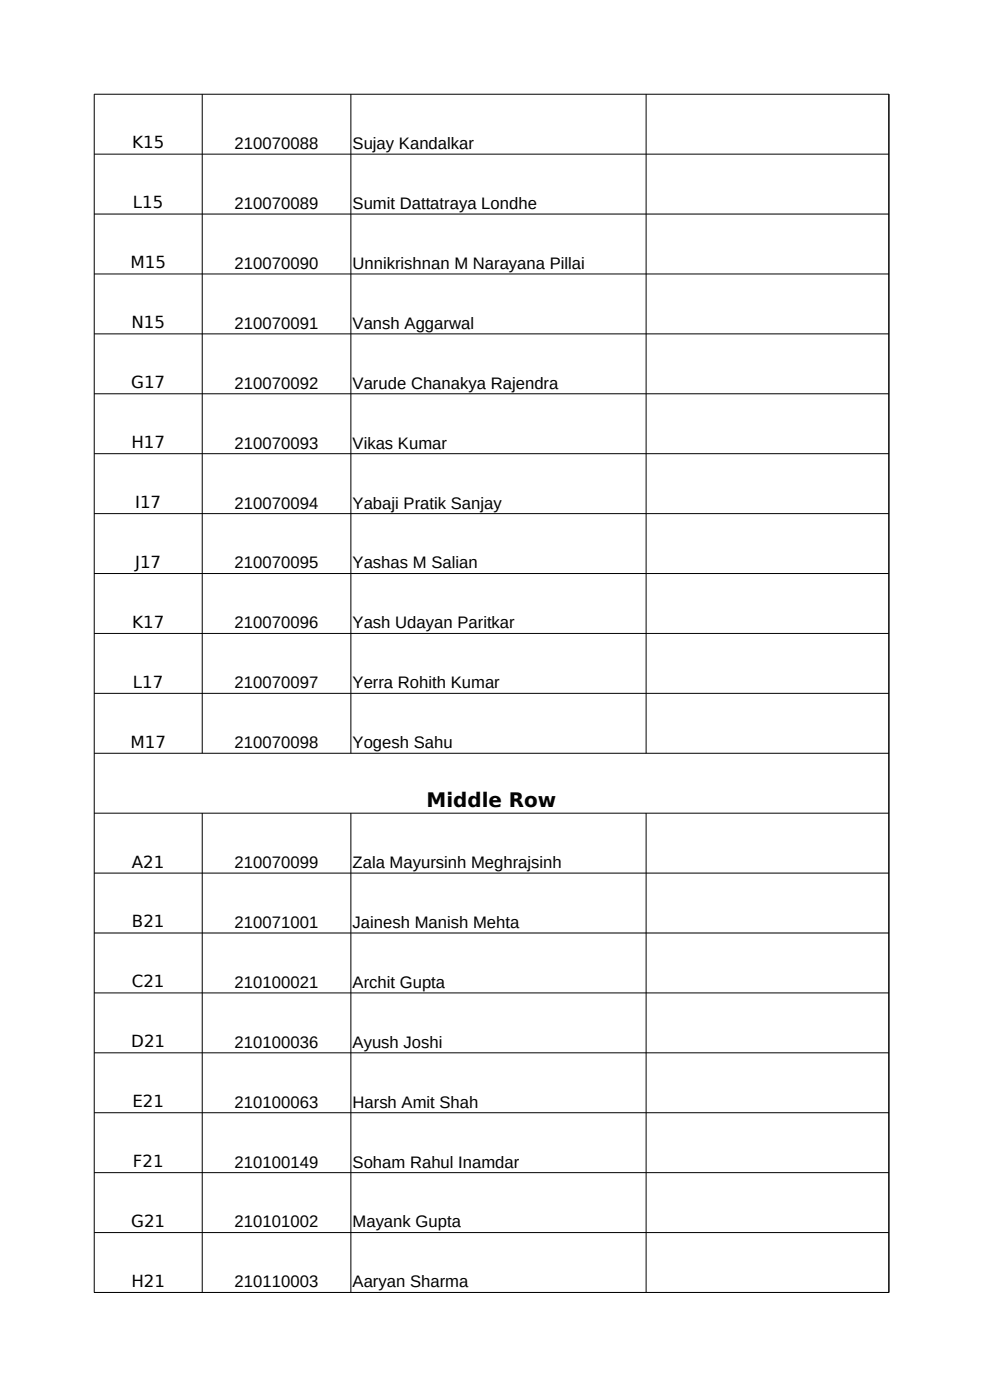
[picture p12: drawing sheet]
<svg xmlns="http://www.w3.org/2000/svg" width="210mm" height="297mm" viewBox="0 0 210 297" stroke-linecap="round" stroke-linejoin="round" font-family="sans-serif">
<defs><g id="words">
<text font-size="4.2" x="90.5" y="171.2">Middle Row</text>
<g font-size="3.5">
<text x="28.1" y="31.5">K15</text>
<text x="49.8" y="31.6">210070088</text>
<text x="74.8" y="31.6">Sujay Kandalkar</text>
<text x="28.2" y="44.2">L15</text>
<text x="49.8" y="44.3">210070089</text>
<text x="74.8" y="44.3">Sumit Dattatraya Londhe</text>
<text x="27.7" y="56.9">M15</text>
<text x="49.8" y="57">210070090</text>
<text x="74.8" y="57">Unnikrishnan M Narayana Pillai</text>
<text x="27.9" y="69.6">N15</text>
<text x="49.8" y="69.7">210070091</text>
<text x="74.8" y="69.7">Vansh Aggarwal</text>
<text x="27.8" y="82.3">G17</text>
<text x="49.8" y="82.4">210070092</text>
<text x="74.8" y="82.4">Varude Chanakya Rajendra</text>
<text x="27.9" y="95.1">H17</text>
<text x="49.8" y="95.2">210070093</text>
<text x="74.8" y="95.2">Vikas Kumar</text>
<text x="28.7" y="107.8">I17</text>
<text x="49.8" y="107.9">210070094</text>
<text x="74.8" y="107.9">Yabaji Pratik Sanjay</text>
<text x="28.7" y="120.5">J17</text>
<text x="49.8" y="120.6">210070095</text>
<text x="74.8" y="120.6">Yashas M Salian</text>
<text x="28.1" y="133.2">K17</text>
<text x="49.8" y="133.3">210070096</text>
<text x="74.8" y="133.3">Yash Udayan Paritkar</text>
<text x="28.2" y="145.9">L17</text>
<text x="49.8" y="146">210070097</text>
<text x="74.8" y="146">Yerra Rohith Kumar</text>
<text x="27.7" y="158.6">M17</text>
<text x="49.8" y="158.7">210070098</text>
<text x="74.8" y="158.7">Yogesh Sahu</text>
<text x="28" y="184">A21</text>
<text x="49.8" y="184.2">210070099</text>
<text x="74.8" y="184.2">Zala Mayursinh Meghrajsinh</text>
<text x="28" y="196.7">B21</text>
<text x="49.8" y="196.9">210071001</text>
<text x="74.8" y="196.9">Jainesh Manish Mehta</text>
<text x="27.9" y="209.4">C21</text>
<text x="49.8" y="209.6">210100021</text>
<text x="74.8" y="209.6">Archit Gupta</text>
<text x="27.8" y="222.1">D21</text>
<text x="49.8" y="222.3">210100036</text>
<text x="74.8" y="222.3">Ayush Joshi</text>
<text x="28.1" y="234.9">E21</text>
<text x="49.8" y="235">210100063</text>
<text x="74.8" y="235">Harsh Amit Shah</text>
<text x="28.2" y="247.6">F21</text>
<text x="49.8" y="247.7">210100149</text>
<text x="74.8" y="247.7">Soham Rahul Inamdar</text>
<text x="27.8" y="260.3">G21</text>
<text x="49.8" y="260.4">210101002</text>
<text x="74.8" y="260.4">Mayank Gupta</text>
<text x="27.9" y="273">H21</text>
<text x="49.8" y="273.1">210110003</text>
<text x="74.8" y="273.1">Aaryan Sharma</text>
</g>
</g></defs>
<g fill="none" stroke="#000" stroke-width=".21">
<path d="M42.9 20v139.8M74.4 20v139.8M137.1 20v139.8M20 32.7h168.6M20 45.4h168.6M20 58.1h168.6M20 70.8h168.6M20 83.5h168.6M20 96.3h168.6M20 109h168.6M20 121.7h168.6M20 134.4h168.6"/>
<path d="M20 147.1h168.6M20 159.8h168.6M20 172.5h168.6M42.9 172.5v101.7M74.4 172.5v101.7M137.1 172.5v101.7M20 185.2h168.6M20 197.9h168.6M20 210.6h168.6M20 223.4h168.6M20 236.1h168.6M20 248.8h168.6"/>
<path d="M20 261.5h168.6M20 274.2h168.6M20 274.2v-254.2h168.6v254.2"/>
</g>
<use href="#words"/>
</svg>
